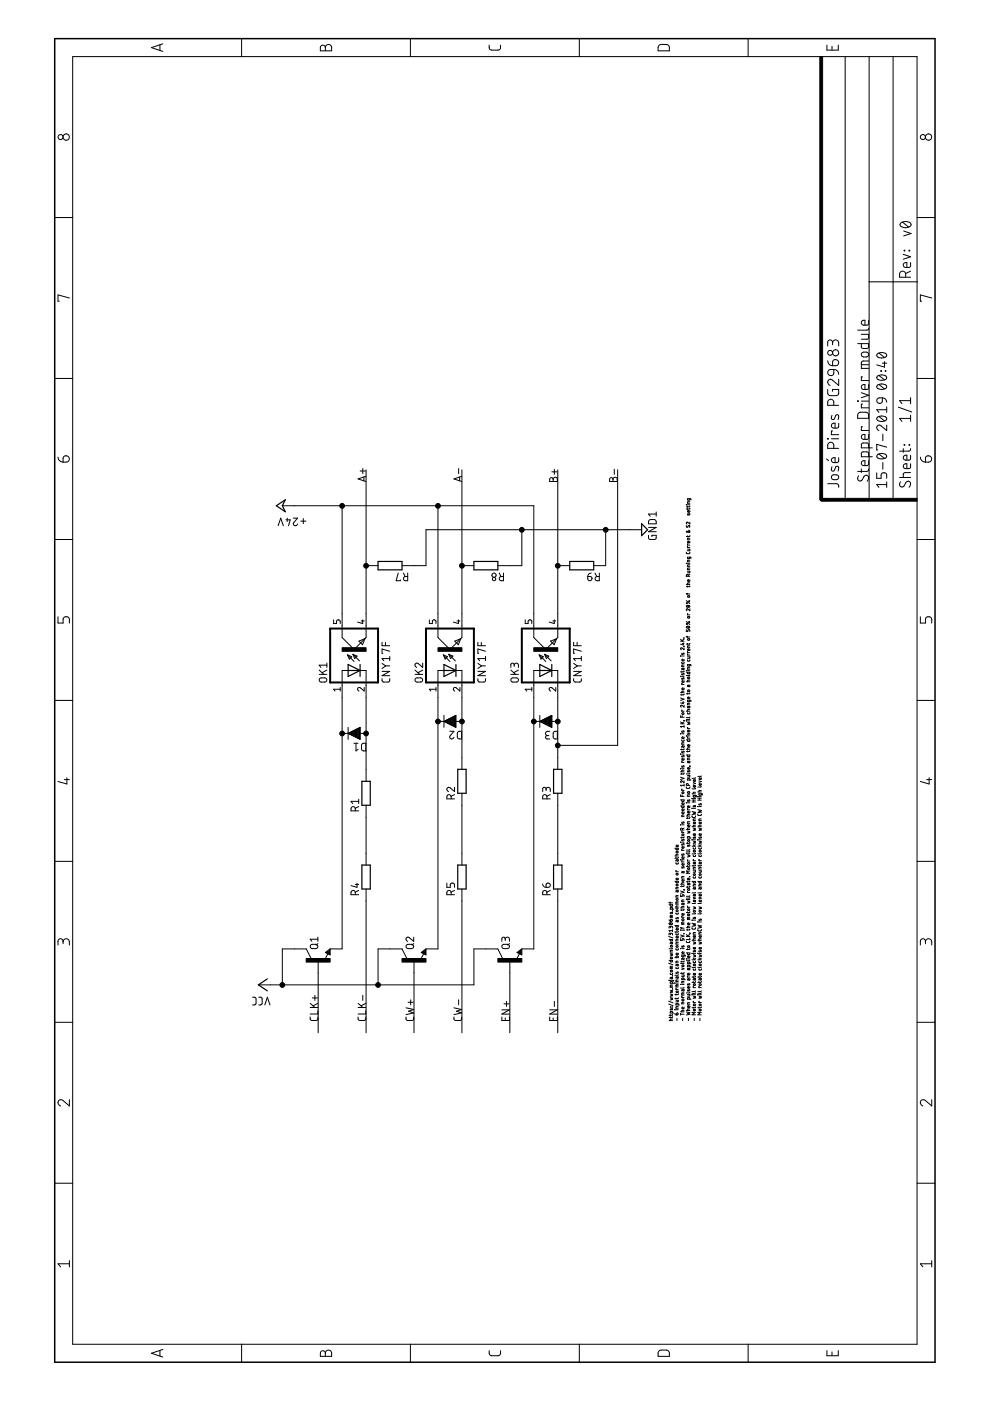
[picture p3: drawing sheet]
<svg xmlns="http://www.w3.org/2000/svg" width="210mm" height="297mm" viewBox="0 0 210 297" stroke-linecap="round" stroke-linejoin="round" font-family="sans-serif">
<g fill="none" stroke="#000" stroke-width=".21">
<path d="M15.4 12h179v273h-179zM33.9 9.5v1.2M34.5 9.3l-2.4 .8 2.4 .8M51.2 8.2v3.8M68.1 9.8l.3-.2h.3l.3 .5a.67 .67 0 0 1 .6-.7 .67 .67 0 0 1 .7 .7v.7h-2.4zM69 10.1v.7M87 8.2v3.8M103.7 9.6l.1 .7 .4 .3h1.5l.4-.3v-.7M122.8 8.2v3.8M139.8 9.5l.4-.1 1.4 .1 .3 .4v.9h-2.4l.1-.9zM158.6 8.2v3.8M175.3 9.6v1h2.4v-1"/>
<path d="M176.4 9.8v.8M179.2 12v94M184.3 12v94M189.4 12v94M11.6 46.1h3.8M184.3 59.8h10.2M190.9 47.3a1.47 1.47 0 0 1 2.3 .3 1.38 1.38 0 0 1-2.4 0zM191.3 47.1l1.3 1M191.5 53.9l1.6 .5-1.6 .6M191.6 49l1.6 .5-1.6 .5M191.7 53.1l.1 .1zM192 58.8v-.7a.65 .65 0 0 0-.6-.6 .65 .65 0 0 0-.7 .6v.7h2.4"/>
<path d="M192.7 53.1l.2 .1zM193.1 55.7l-.1 .9-1 .1a.54 .54 0 0 1-.5-.7 .54 .54 0 0 1 .8-.3v1M193.1 57.5l-1.1 .5M194.4 46.1h3.8M14.7 63.2l-2.4-.7v1.4h.3M175.5 76.5l.3 .7 .7 .3M175.6 78.6l.3-.2 .9-.1v.8a.65 .65 0 0 1-.9 .5 .65 .65 0 0 1-.3-1zM176.5 72.7a.65 .65 0 0 1 .7-.6 .65 .65 0 0 1 .6 .6v.7M176.5 73.1v-.5a.52 .52 0 0 0-.5-.5 .52 .52 0 0 0-.5 .5v.8M176.6 76.5a.66 .66 0 0 1 1.1 .1 .66 .66 0 0 1-.5 .9h-.7zM176.8 78.3l.7 .3 .3 .8M181.8 72.9h2.4l-.1 .7-.3 .3h-.9l-.3-.3v-.7"/>
<path d="M182.6 70.9h1.6l-.1 .9-1.5 .1M182.6 77.3h1.6M182.8 74.8l.9-.1a.52 .52 0 0 1 .5 .5 .52 .52 0 0 1-.5 .5l-.9-.1-.2-.3zM182.9 79.9h-.3v.8h1.6M184.2 76.5h-1.2l-.3 .2-.1 .2v1.2h1.6M184.2 69.6l-.3 .4h-2.1M184.2 67.9l-.1 .9-1 .1a.54 .54 0 0 1-.5-.6 .54 .54 0 0 1 .8-.4v1M186 79.8a1.35 1.35 0 0 1 2 .3 1.27 1.27 0 0 1-2.1 0zM186 75a1.35 1.35 0 0 1 2 .3 1.27 1.27 0 0 1-2.1 0zM186.4 79.6l1.1 .9M186.4 74.9l1.1 .9M186.8 78.6l.1 .1z"/>
<path d="M187.1 77h.9M187.5 76.7v1.1l-1.6-.4M187.7 78.6l.1 .1zM197.5 63.2l-2.4-.7v1.4h.3M11.6 80.2h3.8M12.3 96.9l.3 .8 .8 .3M13.5 96.9a.68 .68 0 0 1 1.1 .1 .68 .68 0 0 1-.6 1h-.6zM76.4 99.9h1.1M76.9 99.3v1.1M77.6 99.6v35.6l-2.5 2.5-2.6-2.5v-28M97.2 99.3v1.1M97.9 99.6v35.6l-2.5 2.5-2.5-2.5v-28"/>
<path d="M117.5 99.5v1.1M118.3 99.6v35.6l-2.6 2.5-2.5-2.5v-28h-53.3M130.2 99.5v1.1M131 99.6v58.4h-12.7M175.2 97.3l.5 .4M175.5 82.6v.9l.3 .3 1.5 .1 .5-.4v-.9h-1.3v.4M175.5 93l.1 .1zM176.3 93h1.5M176.4 99l-.1 .7 .3 .2 .2-.1 .5-.9h.4a.82 .82 0 0 1 0 1M176.4 88.1l-.1 .7 .4 .2 .6-1h.4l.1 .2-.1 .8M176.5 91.4h-.2v.8h1.5M176.8 95.1v-.7a.65 .65 0 0 0-.7-.6 .65 .65 0 0 0-.6 .6v.7h2.3"/>
<path d="M176.8 85.9v-.6a.65 .65 0 0 0-.7-.7 .65 .65 0 0 0-.6 .7v.6h2.3M177.8 97l-.1 1-.9 .1a.55 .55 0 0 1-.5-.7 .55 .55 0 0 1 .8-.4v1.1M177.8 89.7l-.1 1-.9 .1a.55 .55 0 0 1-.5-.7 .55 .55 0 0 1 .8-.4v1.1M177.8 80.4v1.3l-1.3-1.1a.64 .64 0 0 0-1 .2 .64 .64 0 0 0 .5 .9M181.8 85l.2 .1zM182 87.7l.3-.3h1.4l.4 .4 .1 .9h-2.4zM182.6 99.4v.8M182.6 85h1.6M182.6 83.3l1.6 .5-1.6 .5M182.9 85.7h-.3v.8h1.6M182.9 90.5h-.3v.8h1.6M184.2 99.4l-.1 .4-.3 .1h-2"/>
<path d="M184.2 97.7l-.1 .9-1 .1a.54 .54 0 0 1-.5-.7 .54 .54 0 0 1 .8-.3v1M184.2 96.8l-.1-.8-.2-.2h-1l-.3 .2v.8h2.4M184.2 95l-.1-.8-.2-.2-.9-.1-.4 .3v.8h2.4M184.2 92.1l-.1 .9-1 .2a.54 .54 0 0 1-.5-.7 .54 .54 0 0 1 .8-.4v1.1M184.2 81.5l-.1 1-1 .1a.54 .54 0 0 1-.5-.7 .54 .54 0 0 1 .8-.4v1.1M186 96.4a1.35 1.35 0 0 1 2 .3 1.27 1.27 0 0 1-2.1 0zM186 88.5a1.39 1.39 0 0 1 2 .3 1.24 1.24 0 0 1-2.1 0zM186 81.7a1.39 1.39 0 0 1 2 .3 1.29 1.29 0 0 1-1.8 .4l-.3-.4zM186.1 84.5l1-.2v.7a.59 .59 0 0 1-.9 .5 .59 .59 0 0 1-.1-1zM186.4 96.3l1.1 .9M186.4 88.3l1.1 .9M186.4 81.5l1.1 1"/>
<path d="M187.1 84.3l.6 .3 .3 .7M187.2 92.1v1.4M187.2 98.1v1.4M188 90.1v1.2l-1.2-1a.58 .58 0 0 0-.9 .2 .58 .58 0 0 0 .5 .8M188 86.3v1.1M188 94.8l-2.1-.6v1.2h.2M188 86.9h-2.1l.5 .5M190.5 86.3l2.8 1.1M191.5 95.1v.8M191.7 94.3l.1 .1zM192.7 94.3l.2 .1zM193.1 98.3l-.1 1-1 .1a.54 .54 0 0 1-.5-.7 .54 .54 0 0 1 .8-.4v1.1"/>
<path d="M193.1 96.5l-.1 1-1 .1a.54 .54 0 0 1-.5-.7 .54 .54 0 0 1 .8-.4v1.1M193.1 95.1l-.1 .4-.3 .2h-2M193.1 84.9h-2.4l.5 .7M193.1 84.3v1.3M193.1 88.1v1.2M193.1 88.7h-2.4l.5 .6M194.4 80.2h3.8M195.1 96.9l.4 .8 .7 .3M196.3 96.9a.69 .69 0 0 1 1.2 .1 .69 .69 0 0 1-.6 1h-.7zM11.6 114.4h3.8M59 111.5l.5-1.6 .6 1.6M60.6 110.2h.9l-.3 1.3"/>
<path d="M60.9 109.9v.7M62.2 109.9h.9l-.8 .8a.44 .44 0 0 0 .2 .8 .44 .44 0 0 0 .6-.4M63.8 110.5h1.1M64.3 109.9v1.1M77.2 101.1v.8M77.6 101l-1.7 .5 1.7 .6M77.6 119.9h2.6M97.5 101.1v.8M97.9 101l-1.7 .5 1.7 .6M97.9 119.9h2.6M110.6 112.3v7.6h-5M116.6 101.4l.5-.1 .2 .3a.44 .44 0 0 1 .4-.4 .44 .44 0 0 1 .5 .4v.5h-1.7z"/>
<path d="M117 100h1.1M117.3 101.6v.5M118.3 119.9h2.5M128.4 112.3v7.6h-2.5M129.3 101.4l.5-.1 .2 .3a.46 .46 0 0 1 .4-.4 .46 .46 0 0 1 .5 .4v.5h-1.7zM130 101.6v.5M136 112.3h-45.7v7.6h-5.1M137.5 113.5v.5l.2 .4h1.1l.3-.2v-.7h-.9v.3M137.5 111.8h1.6l-1.6 .9h1.6M137.6 110.3l.4-.1h.9l.2 .2v.7h-1.6zM139.1 108.5v1M139.1 109h-1.6l.4 .5"/>
<path d="M145.5 117.1l.2 .3h.5l.1-.3M145.5 107h.1M145.5 119.4h.1M145.6 107h.1M145.6 111.4l.1 .4 .5-.4v.4M145.8 116.4h.5l-.1 .4h-.4M145.8 107.3v.2M145.8 107.8v.2M145.8 113.6v.2M145.8 119.4h.5M145.8 107h.5M145.8 108.9v.3l.4-.3v.3"/>
<path d="M145.8 115.3v.3h.5M145.8 115.8v.3h.5M146 112.4l.2 .5-.6-.3-.1 .2 .8-.3M146.3 119.8l-.5 .1v.2h.5M146.3 118.8l-.5 .1v.2h.5M146.3 118.1l-.1 .3h-.4v-.3h.6l.1 .3M146.3 114.8l-.1 .3h-.4v-.2l.2-.1v.3M146.3 114.1l-.5 .1v.2h.5M146.3 113.6l-.2 .1h-.6M146.3 110.7v.4l-.5-.3a.2 .2 0 0 0-.3 0 .2 .2 0 0 0 .2 .3M146.3 108.2l-.2 .4h-.3v-.3l.2-.1v.4M146.3 107.8l-.2 .1h-.6"/>
<path d="M146.3 107.3l-.2 .2h-.6M146.3 106.4l-.5 .1v.2h.5M146.3 105.7l-.1 .3h-.4v-.3h.6l.1 .3M175.5 102.6h2l.2 .2 .1 .5M176.4 100.8l.9-.1a.52 .52 0 0 1 .5 .5 .52 .52 0 0 1-.5 .5l-.9-.1-.1-.3zM182 100.9a.58 .58 0 0 0-.1 .9 .58 .58 0 0 0 .9-.1l.4-.7a.59 .59 0 0 1 .9 0 .59 .59 0 0 1-.1 .8l-.1 .2M185.9 100.2v1.2h.9v-.7a.61 .61 0 0 1 .6-.5 .61 .61 0 0 1 .6 .5v.7M188 102.7h-2.1l.5 .6M188 102.2v1.1M190.7 101.2h2.4M190.9 102.2a.58 .58 0 0 0-.1 .8 .58 .58 0 0 0 .9 0l.4-.7a.59 .59 0 0 1 .9-.1 .59 .59 0 0 1-.1 .9l-.2 .2M193.1 100.2l-1.5 .1-.1 .9"/>
<path d="M194.4 114.4h3.8M12.3 130.8v1.3h1.1v-.8a.68 .68 0 0 1 .6-.5 .68 .68 0 0 1 .7 .5v.8M70.7 131.4v.8h.7v-.5a.4 .4 0 0 1 .3-.3 .4 .4 0 0 1 .4 .3v.5M73.7 138.9l.9 .3-.5 .5zM73.7 138.9l1.4 1.4M74.8 138.7l1.4 1.4M74.8 138.7l.9 .4-.5 .5zM76.1 135.9l1.3-.5-.5 1.3zM76.6 131.7h.6M76.9 131.4v.8l-1.1-.3M81 136.2v.7h1.6M81.7 136.2v.7"/>
<path d="M82.6 139.6h-1.6l.4 .5M82.6 139.2v.9M82.6 138.1l-1.6-.5v.9h.2M84.4 121.5l-.4 1.6h.9v-.1M85.5 121.5l.4 .7M86.4 121.5v1.6h-.4a.44 .44 0 0 1-.5-.4 .44 .44 0 0 1 .5-.5h.4M91 131.4v.8h.7v-.5a.39 .39 0 0 1 .4-.3 .39 .39 0 0 1 .3 .3v.5M94 138.9l.9 .3-.5 .5zM94 138.9l1.4 1.4M95.1 138.7l1.4 1.4M95.1 138.7l.9 .4-.5 .5zM96.4 135.9l1.3-.5-.5 1.3z"/>
<path d="M96.9 131.7h.6M97.2 131.4v.8l-1.1-.3M101.3 136.2v.7h1.6M102 136.2v.7M102.9 139.6h-1.6l.4 .5M102.9 138.1l-1.6-.5v.9h.2M102.9 139.2v.9M105.9 121.5l.3 .7M106.7 121.5v1.6h-.4a.44 .44 0 0 1-.4-.4 .44 .44 0 0 1 .4-.5h.4M111.4 131.4v.8h.6v-.5a.4 .4 0 0 1 .4-.3 .4 .4 0 0 1 .4 .3v.5M114.3 138.9l.9 .3-.5 .5zM114.3 138.9l1.4 1.4"/>
<path d="M115.5 138.7l1.4 1.4M115.5 138.7l.9 .4-.6 .5zM116.7 135.9l1.3-.5-.5 1.3zM117.2 131.7h.6M117.5 131.4v.8l-1.1-.3M121.6 136.2v.7h1.7M122.4 136.2v.7M123.3 139.6h-1.7l.4 .5M123.3 138.1l-1.7-.5v.9h.2M123.3 139.2v.9M124.6 122.2h.6a.45 .45 0 0 1 .3 .5 .45 .45 0 0 1-.5 .4 .45 .45 0 0 1-.4-.4zM125.3 121.5l-.5 .3-.2 .4"/>
<path d="M126.2 121.5l.3 .7M127.1 121.5v1.6h-.5a.44 .44 0 0 1-.4-.4 .44 .44 0 0 1 .4-.5h.5M144.3 139.1h.1M144.3 136h.7M144.3 135.6l.4 .4M144.5 139.1h.5M144.6 138.5v.3l.4-.3v.3M144.7 136.4h.3M144.9 136.3v.4l-.6-.1M145 135.3h.1M145 137h.1M145 139.8l-.1 .3h-.3v-.3h.2v.3"/>
<path d="M145 137.4v.4l-.4-.4a.2 .2 0 0 0-.3 .1 .2 .2 0 0 0 .2 .3M145 135.6l-.4 .2M145.5 134.9l.1 .2h.7M145.5 133.5v.4h.3l.2-.4 .2 .1 .1 .3M145.5 125.8v.1h.8M145.5 131.8l.8 .6M145.5 127.3l.8 .7M145.5 123.9h.8M145.5 132.9a.33 .33 0 0 1 .4-.2 .33 .33 0 0 1 .3 .4h-.6zM145.5 128.5a.33 .33 0 0 1 .4-.2 .33 .33 0 0 1 .3 .4h-.6zM145.7 132.8l.4 .3M145.7 128.4l.4 .3"/>
<path d="M145.8 139.9v.3h.4l.1-.3M145.8 139.3h.5l-.1 .3h-.4M145.8 121.1h.5l-.1 .3-.4 .1M145.8 124.2v.3M145.8 125.8v.2M145.8 134.9v.2M145.8 136.4v.3M145.8 130.1v.3h.5M145.8 138.2v.2h.5M145.8 138.7v.2h.5M145.9 122l-.3-.2-.1 .4h.8M145.9 122v.2"/>
<path d="M146.3 137.6l-.1 .3h-.4v-.2l.2-.1v.3M146.3 136.9l-.5 .2v.1h.5M146.3 136.5l-.8 .1M146.3 129.1v.4l-.5-.4a.2 .2 0 0 0-.3 .1 .2 .2 0 0 0 .2 .3M146.3 124.3l-.8 .1M146.3 123.6h-.5v.3M146.3 122.9l-.2 .4-.3-.1v-.2l.2-.1v.4M146.3 120.4l-.5 .2v.2h.5M146.3 124.2v.1M146.3 136.4v.1M146.3 121.8l-.4 .1M195.1 130.8v1.3h1.1v-.8a.68 .68 0 0 1 .7-.5 .68 .68 0 0 1 .6 .5v.8"/>
<path d="M11.6 148.5h3.8M67.7 143h1.6M67.7 142.1l1 .9M67.8 143.8l1.1-.1a.44 .44 0 0 1 .4 .5 .44 .44 0 0 1-.4 .4l-1.1-.1-.1-.3zM69.3 142.1l-1 .5M69.3 141h-1.6l.3 .5M69.3 140.6v.9M72.1 146.1h-1.4l.3 .4M72.1 145.8v.7M72.5 155.5h1.3M73.8 142.2h-1.3v59h-2.5M73.8 154.2v2.6"/>
<path d="M73.8 155.5l2.5-1.3v2.6zM73.9 155.4v.1M74 155.4v.2M74.2 155.3v.4M74.3 155.3v.4M74.4 155.2v.6M74.5 155.1v.8M74.7 155.1v.8M74.8 155v1M74.9 154.9v1.1M75 154.9v1.2M75 157.6h.9"/>
<path d="M75.1 154.8v1.3M75.2 154.8v1.4M75.4 154.7v1.6M75.5 157.6v1.6l.4-.3M75.5 154.6v1.7M75.6 154.6v1.8M75.7 154.5v1.9M75.9 154.5v2M76 154.4v2.2M76.1 154.3v2.3M76.2 154.3v2.4M76.3 142.2h1.3v23.5"/>
<path d="M76.3 155.5h1.3M76.8 157.7l.8-.1v1.6h-.7l-.2-.3zM77.2 145.8v.7l-.8-.6a.38 .38 0 0 0-.6 .1 .38 .38 0 0 0 .3 .5M81 143.9v.5l.4 .2h1l.2-.2v-.5M81 142.3h1.6l-1.6 1h1.6M81 140.7l.8 .5M81.8 141.2h.8M81.8 141.2l-.8 .5M88 143h1.6M88 142.1l1 .9M88.1 143.8l1.1-.1a.44 .44 0 0 1 .4 .5 .44 .44 0 0 1-.4 .4l-1.1-.1-.1-.3zM89.6 140.6v.9l-.9-.8a.45 .45 0 0 0-.7 .2 .45 .45 0 0 0 .3 .6"/>
<path d="M89.6 142.1l-1 .5M92.4 146.1h-1.4l.4 .4M92.4 145.8v.7M92.9 153h1.2M94.1 142.2h-1.2v59h-2.6M94.1 151.7v2.5M94.1 153l2.6-1.3v2.5zM94.2 152.9v.1M94.3 152.9v.1M94.4 152.8v.3M94.6 152.7v.5M94.7 152.7v.5"/>
<path d="M94.8 152.6v.7M94.9 152.5v.8M95 152.5v.9M95.1 152.4v1.1M95.3 152.4v1.1M95.4 155h.8l-.7 1a.44 .44 0 0 0 .1 .7 .44 .44 0 0 0 .6-.4M95.4 152.3v1.3M95.5 152.3v1.3M95.6 152.2v1.5M95.8 152.1v1.7M95.9 152.1v1.7M96 152v1.9"/>
<path d="M96.1 152v1.9M96.2 151.9v2.1M96.4 151.8v2.3M96.5 151.8v2.3M96.6 151.7v2.5M96.7 142.2h1.2v20.9M96.7 153h1.2M97.1 155.2l.8-.2v1.7l-.7-.1-.2-.2zM97.5 145.8v.7l-.7-.6a.38 .38 0 0 0-.6 .1 .38 .38 0 0 0 .2 .5M101.3 143.9v.5l.4 .2h1l.2-.2v-.5M101.3 142.3h1.6l-1.6 1h1.6M101.3 140.7l.8 .5"/>
<path d="M102.1 141.2h.8M102.1 141.2l-.8 .5M108.3 143h1.6M108.3 142.1l1 .9M108.4 143.8l1.1-.1a.44 .44 0 0 1 .4 .5 .44 .44 0 0 1-.4 .4l-1.1-.1-.1-.3zM109 141a.44 .44 0 0 1 .5-.4 .44 .44 0 0 1 .4 .4v.5M109 141.3v-.4a.36 .36 0 0 0-.3-.3 .36 .36 0 0 0-.4 .3v.6M109.9 142.1l-1 .5M112.8 146.1h-1.4l.3 .4M112.8 145.8v.7M113.2 153h1.2M114.4 142.2h-1.2v59h-2.6"/>
<path d="M114.4 151.7v2.5M114.4 153l2.6-1.3v2.5zM114.4 153h.1M114.6 152.9v.1M114.7 152.8v.3M114.8 152.8v.3M114.9 152.7v.5M115.1 152.6v.6M115.2 152.6v.7M115.3 152.5v.9M115.4 152.5v.9M115.5 152.4v1.1"/>
<path d="M115.7 152.3v1.2M115.8 152.3v1.3M115.9 152.2v1.5M116 152.2v1.5M116.1 152.1v1.7M116.3 152v1.9M116.4 156h-.4a.36 .36 0 0 0-.3 .3 .36 .36 0 0 0 .3 .4h.6M116.4 152v1.9M116.5 151.9v2.1M116.6 155h-.5a.46 .46 0 0 0-.4 .5 .46 .46 0 0 0 .4 .5M116.6 151.8v2.2M116.7 151.8v2.3"/>
<path d="M116.9 151.7v2.5M117 142.2h1.3v20.9M117 153h1.3M117.4 155.2l.8-.2v1.7l-.6-.1-.3-.2zM117.8 145.8v.7l-.7-.6a.38 .38 0 0 0-.6 .1 .38 .38 0 0 0 .3 .5M121.6 143.9l.1 .5 .3 .2h1l.2-.2 .1-.5M121.6 142.3h1.7l-1.7 1h1.7M121.6 140.7l.8 .5M122.4 141.2h.9M122.4 141.2l-.8 .5M144.3 143.4h.1M144.3 151.7v.4h.7"/>
<path d="M144.3 155.6h.1M144.3 159.9h.1M144.3 153.5h.7M144.3 153.1l.4 .4M144.3 148l.7 .3-.7 .2M144.3 146.9h.7M144.5 156.9l.2 .2h.3v-.2M144.5 140.4l.1 .3h.4v-.3M144.5 142.3v.2M144.5 147.2v.2M144.5 158.8v.2M144.5 159.9h.5"/>
<path d="M144.5 155.6h.5M144.5 143.4h.5M144.6 159.3v.3h.1l.3-.3v.3M144.6 155v.3l.3-.4 .1 .1v.3M144.6 143.7v.3l.3-.3h.1v.3M144.6 142.8v.3l.4-.3v.3M144.6 144.9l-.1 .2h.5M144.6 150.6l-.1 .2h.5M144.6 151.7v.4M144.7 148.9h.3M144.7 158.2l.1 .2h.2v-.2h-.3l-.2 .3M144.7 141.7l.1 .3 .2-.1v-.2h-.4l-.1 .3"/>
<path d="M144.9 148.8v.4l-.6-.2M145 152.8h.1M145 158.8v.1h-.7M145 157.5l-.5 .1v.2h.5M145 156.3l-.1 .3h-.3v-.3h.2v.3M145 149.5v.4l-.4-.3a.21 .21 0 0 0-.3 0 .21 .21 0 0 0 .2 .3M145 147.2l-.7 .1M145 146.5h-.4l-.1 .4M145 145.9l-.1 .3h-.3v-.3h.2v.3M145 144.3v.4l-.4-.1v-.2l.2-.1v.4M145 142.3l-.1 .2h-.6M145 141l-.5 .1v.2h.5"/>
<path d="M145 147.2h.1M145 153.8v.4M145 154h-.7l.2 .2M145 153.1l-.4 .2M145 152.8h.2M145.5 156.9h.8l-.1 .2-.4 .1v-.3M145.5 142.5h.8v.2l-.5 .2v-.4M145.5 152.8h.1M145.5 150.8h.8M145.5 142.2h.1M145.5 156h.1M145.5 158.9h.8"/>
<path d="M145.5 144.5h.8M145.8 151.1l.1 .3 .3-.1 .1-.2M145.8 146.9v.3M145.8 159.2v.2M145.8 156h.5M145.8 155.4l.5 .2-.5 .1M145.8 153.1l.5 .1-.4 .2 .4 .1-.5 .1M145.8 152.8h.5M145.8 142.2h.5M145.8 156.3v.2h.5M145.8 154.2v.3h.5M146 149.8v.3h.2l.1-.3h-.4l-.1 .3"/>
<path d="M146 145.3v.3h.2l.1-.3h-.4l-.1 .3M146.3 159.2l-.2 .1h-.6M146.3 158.5l-.5 .1v.3M146.3 157.9l-.2 .3h-.3v-.2l.2-.1v.3M146.3 154.8l-.2 .4-.3-.1v-.2l.2-.1v.4M146.3 152.4l-.8 .1M146.3 152l-.8 .1M146.3 150.5h-.5v.3M146.3 149.1h-.5v.1v.2h.5M146.3 148.5l-.1 .3-.4-.1v-.2h.6l.1 .2M146.3 147.8l-.2 .3h-.3v-.2l.2-.1v.3M146.3 146.9l-.2 .2h-.6"/>
<path d="M146.3 144.2h-.5v.3M146.3 143.1l-.8 .1M146.3 141.6l-.5 .1v.2h.5M146.3 140.9l-.1 .3h-.4v-.3h.6l.1 .3M194.4 148.5h3.8M13.6 165.3h1.1M14.2 164.9v1.3l-1.9-.5M75.3 171.9v-.4a.46 .46 0 0 0-.4-.5 .46 .46 0 0 0-.5 .5v.4h1.7M76.1 171l-.8 .4M76.1 169.9h-1.7l.4 .5M76.1 169.5v.9M77.6 170.7v12.7"/>
<path d="M95.7 169.4v-.5a.46 .46 0 0 0-.5-.4 .46 .46 0 0 0-.5 .4v.5h1.7M96.4 166.9v.9l-.9-.8a.45 .45 0 0 0-.7 .2 .45 .45 0 0 0 .3 .6M96.4 168.5l-.7 .3M97.9 168.2v15.2M115.8 167.4a.44 .44 0 0 1 .4-.5 .44 .44 0 0 1 .5 .5v.4M115.8 167.6v-.3a.36 .36 0 0 0-.4-.4 .36 .36 0 0 0-.3 .4v.5M116 169.4v-.5a.44 .44 0 0 0-.5-.4 .44 .44 0 0 0-.4 .4v.5h1.6M116.7 168.5l-.7 .3M118.3 168.2v15.2M143.1 179.9h.7v.2l-.4 .1-.1-.3M143.8 179.2l-.1 .3h-.3l-.1-.2 .3-.1v.3M144.3 170.9h.7v.3h-.4l-.1-.3"/>
<path d="M144.3 169.6h.7v.3h-.4l-.1-.3M144.3 163h.1M144.3 168.5v.3h.7M144.3 174.9h.1M144.3 178.5h.1M144.3 164.8l.7 .2-.7 .3M144.3 163.6h.7M144.5 163.9v.3M144.5 177.4v.3M144.5 178.6h.5M144.5 174.9h.5M144.5 163h.5"/>
<path d="M144.6 178.9v.3l.3-.3h.1v.3M144.6 178v.3l.3-.4 .1 .1v.3M144.6 174.3v.3l.4-.3v.3M144.6 162.4v.3l.3-.4 .1 .1v.3M144.6 160.2l.1 .3 .3-.3v.3M144.6 161.4l-.1 .2h.5M144.6 167.3l-.1 .3h.5M144.6 176.3l-.1 .2h.5M144.6 168.5v.3M144.7 176l-.1-.4-.3 .1v.3h.7M145 179.5v.3h-.4v-.2l.2-.1v.3M145 177.5l-.7 .1"/>
<path d="M145 172.8l-.5 .1v.2h.5M145 172.1l-.1 .4h-.3v-.3l.2-.1v.4M145 171.5l-.1 .4-.3-.1v-.2l.2-.1v.4M145 170.2l-.1 .4-.3-.1v-.2l.2-.1v.4M145 165.5v.5l-.4-.4a.21 .21 0 0 0-.3 .1 .21 .21 0 0 0 .2 .3M145 163.9l-.1 .2h-.6M145 163.3h-.4l-.1 .3M145 160.8l-.1 .3h-.3v-.2l.2-.1v.3M145 166.3v.4M145 177.4v.1M145 175.6l-.3 .1M145 166.5h-.7l.2 .2"/>
<path d="M145.5 166.8l.2 .4 .5-.1 .1-.3M145.5 160.1h.8l-.1 .3h-.4v-.3M145.5 170.2h.1M145.5 175.9h.8M145.5 173h.8M145.6 170.2h.1M145.8 164.4h.5l-.1 .3-.4 .1M145.8 170.2h.5M145.8 173.3v.3M145.8 178.6v.3M145.8 176.2l.5 .1-.4 .1 .4 .2-.5 .1M145.8 179.2v.2l.1 .1 .3-.4v.4"/>
<path d="M145.8 169.6v.3l.3-.3h.1v.3M145.8 163.4v.3l.4-.3v.3M145.8 171.4v.3h.5M145.9 166.5v-.3h-.4v.3h.8M146 161.4v.3h.2l.1-.3h-.5v.3M146.2 162.4v.1M146.2 162.5h.1M146.2 162.4h.1M146.3 178.6l-.2 .2h-.6M146.3 177.7l-.1-.3h-.4v.3h.7M146.3 175.5l-.5 .1v.3M146.3 174.9l-.2 .3h-.3v-.2l.2-.1v.3"/>
<path d="M146.3 174.2l-.5 .1v.3h.5M146.3 173.4l-.8 .1M146.3 172.7h-.5v.3M146.3 172l-.2 .4-.3-.1v-.2l.2-.1v.4M146.3 170.9l-.2 .3h-.3v-.2l.2-.1v.3M146.3 168.5l-.5 .1v.2h.5M146.3 165.4l-.1-.3h-.4v.3h.7M146.3 164l-.8 .1M146.3 162.8l-.2 .3-.3-.1v-.2h.2v.3M146.3 160.7l-.5 .2v.2h.5M146.3 173.3v.1M146.3 162.4l.1 .1"/>
<path d="M146.7 173l.2 .3h.5l.1-.3M146.7 178h.1M146.7 169.3h.1M146.7 171.4h.1M146.7 179.4h.8M146.7 175.3h.8M146.7 172.1l.8 .1-.5 .2 .5 .2-.8 .1M146.7 170h.8M146.7 169.6h.8M146.7 168.3h.8M147 179.7v.3h.4l.1-.3M147 178.1h.5"/>
<path d="M147 179.1l.2 .3M147 178.3l.5 .2-.3 .1 .3 .1-.5 .1M147 175.6l.5 .1-.3 .2 .3 .1-.5 .1M147 171.4h.5M147 169.3h.5M147 165.9l.5 .2-.5 .2M147 177.5l.1 .3 .2-.4 .1 .1v.2M147 170.8l.1 .3 .3-.3v.3M147.1 169.6v.4M147.5 176.8l-.1 .3h-.3l-.1-.2 .2-.1v.3M147.5 175h-.5v.3M147.5 174.3l-.2 .3h-.2l-.1-.2 .2-.1v.3"/>
<path d="M147.5 173.6l-.5 .2v.2h.5M147.5 168.7l-.1 .3-.4-.1v-.2h.6l.1 .3M147.5 168h-.5v.3M147.5 167.1l-.8 .2M147.5 166.5l-.2 .4h-.2l-.1-.3 .2-.1v.4M147.5 165.3l-.2 .4-.2-.1-.1-.2 .2-.1v.4M147.5 164.9l-.8 .1M147.5 179.1l-.4 .2M148 172.6l.1 .3h.5l.1-.3M148 167.9h.7M148 178h.1M148 179.4h.7"/>
<path d="M148 175.3h.7M148 169.2h.7M148 168.9h.1M148 171h.1M148 171.7l.7 .1-.5 .2 .5 .2-.7 .1M148 169.7h.7M148.2 179.7l.1 .3h.3l.1-.3M148.2 178.1h.5M148.2 175.6l.5 .1-.3 .2 .3 .1-.5 .1M148.2 179.1l.2 .3M148.2 178.3l.5 .2-.3 .1 .3 .1-.5 .1M148.2 171h.5"/>
<path d="M148.2 168.9h.5M148.2 165.5l.5 .2-.5 .2M148.2 177.5l.1 .3 .3-.4 .1 .3M148.2 170.4l.1 .3 .2-.3h.2v.3M148.3 169.2v.5M148.7 176.8l-.1 .3h-.3v-.3h.1v.3M148.7 175h-.4l-.1 .3M148.7 174.3l-.1 .3h-.3l-.1-.2 .2-.1v.3M148.7 173.6l-.5 .2v.2h.5M148.7 168.3l-.1 .3h-.4v-.3h.6l.1 .3M148.7 167.6h-.4l-.1 .3M148.7 166.8l-.7 .1"/>
<path d="M148.7 166.2l-.1 .3h-.3v-.3h.1v.3M148.7 164.9l-.1 .4-.3-.1v-.2l.1-.1v.4M148.7 164.5l-.7 .1M148.7 179.1l-.4 .2M196.5 165.3h1M197 164.9v1.3l-1.9-.5M11.6 182.6h3.8M13.4 199.7a.67 .67 0 0 1 .6-.7 .67 .67 0 0 1 .7 .7v.7M67.4 199.1h-1.6l.3 .5M67.4 198.7v.9M75.3 189.7v-.4a.46 .46 0 0 0-.4-.5 .46 .46 0 0 0-.5 .5v.4h1.7M75.3 187.5h.8"/>
<path d="M75.7 187.2v.9l-1.3-.3M76.1 188.8l-.8 .3M77.6 188.5v30.5M87.7 198.7v.9l-.9-.8a.44 .44 0 0 0-.7 .2 .44 .44 0 0 0 .3 .6M94.7 187.2v.9h.8v-.5a.46 .46 0 0 1 .4-.4 .46 .46 0 0 1 .5 .4v.5M95.7 189.7v-.4a.46 .46 0 0 0-.5-.5 .46 .46 0 0 0-.5 .5v.4h1.7M96.4 188.8l-.7 .3M97.9 188.5v30.5M107.1 199.1a.44 .44 0 0 1 .5-.4 .44 .44 0 0 1 .4 .4v.5M107.1 199.4v-.3a.36 .36 0 0 0-.3-.4 .36 .36 0 0 0-.4 .4v.5M115.1 187.4l.1 .4 .6 .3M115.9 187.3a.46 .46 0 0 1 .7 .2 .46 .46 0 0 1-.4 .6h-.4z"/>
<path d="M116 189.7v-.4a.44 .44 0 0 0-.5-.5 .44 .44 0 0 0-.4 .5v.4h1.6M116.7 188.8l-.7 .3M118.3 188.5v30.5M141.8 198.5l.9 .4M141.9 199.2h.7v.3h-.4l-.1-.3M141.9 195l.3 .3M141.9 191.8h.7v.3h-.4l-.1-.3M141.9 191.3l.1 .1h.6M141.9 195.8a.33 .33 0 0 1 .4-.2 .33 .33 0 0 1 .2 .4h-.5zM142 195.7l.4 .3M142.1 191.3v.2M142.1 194.3h.5"/>
<path d="M142.1 193.4v.3h.2l.1-.3h.2v.3M142.2 198l.3-.1 .1 .3M142.2 198l-.3-.1v.3M142.2 196.6l.3-.2 .1 .4M142.2 196.7l-.1-.3h-.2v.4M142.2 198v.2M142.2 195a.21 .21 0 0 1 .4 0 .21 .21 0 0 1-.2 .3h-.2zM142.3 199.8v.3h.3v-.3h-.4l-.1 .3M142.6 193.1h.1M142.6 194.1h-.5v.5h.5M142.6 192.8v-.3h-.5v.3h.7M142.6 197.1v.4"/>
<path d="M142.6 197.3h-.7l.1 .2M143.1 196.2h.7v.3h-.4l-.1-.3M143.1 186.9h.7v.2l-.4 .1-.1-.3M143.1 181.5h.7M143.3 197.9l.1 .3 .4-.1v-.2M143.3 193.5l.1 .3h.3l.1-.3M143.3 182.9l.1 .3 .4-.1v-.2M143.3 191.5h.5M143.3 181.8v.2M143.3 197.5v.2M143.3 192.3h.5M143.4 194.5v.3l.4-.3v.3"/>
<path d="M143.4 184.6l-.1 .2h.5M143.5 195.2l.1 .2h.2v-.2h-.4l-.1 .3M143.5 188.8l.1 .3h.2v-.3h-.4l-.1 .3M143.5 182.3l.1 .3h.2v-.3h-.4l-.1 .3M143.8 199.9l-.5 .1v.2h.5M143.8 199.2l-.5 .1v.2h.5M143.8 198.5l-.1 .3h-.3l-.1-.2 .3-.1v.3M143.8 197.5l-.1 .1h-.6M143.8 196.8l-.1 .4-.3-.1-.1-.2 .3-.1v.4M143.8 192.1l-.5 .1v.4h.5M143.8 191.2l-.5 .1v.4h.5M143.8 189.9l-.5 .1v.2h.5"/>
<path d="M143.8 188.2l-.5 .1v.2h.5M143.8 186.2l-.1 .3h-.3l-.1-.2 .3-.1v.3M143.8 181.8l-.1 .1h-.6M143.8 181.1l-.4 .1-.1 .3M144.3 199v.4h.3l.2-.4 .2 .1v.3M144.3 196.6l.1 .2h.6M144.3 189.7v.4h.3l.2-.4 .2 .1v.3M144.3 192.5h.7M144.3 187.5h.7M144.3 182.3h.1M144.3 197.1v.2M144.3 198.2l.7 .3-.7 .2"/>
<path d="M144.3 197.2h.7M144.3 188.9l.7 .3-.7 .2M144.5 182.3h.5M144.5 187.8v.2M144.5 192.8v.2M144.5 196.6v.3M144.5 195.7h.5M144.6 183.8v.3l.4-.3v.3M144.6 181.1v.3l.4-.3v.3M144.6 180.1l-.1 .2h.5M144.6 182.5l-.1 .3h.5M144.6 194.2l-.1 .3h.5"/>
<path d="M144.7 191.5l.1 .3h.2v-.3h-.4l-.1 .3M144.7 184.8l.1 .3h.2v-.3h-.3l-.2 .3M145 188.6h.1M145 198h.1M145 195.5l-.5 .1v.4h.5M145 193.7l-.1 .3h-.3v-.2l.2-.1v.3M145 192.8v.2h-.7M145 192.2h-.4l-.1 .3M145 190.8l-.5 .1v.3h.5M145 187.8l-.1 .1h-.6M145 187.2h-.4l-.1 .3M145 186.5l-.1 .3h-.3v-.2l.2-.1v.3"/>
<path d="M145 185.8l-.5 .1v.3h.5M145 183.1l-.1 .3h-.3v-.2l.2-.1v.3M145 181.7l-.1 .3h-.3v-.3h.2v.3M145 197.1v.2M145 188.6l.2 .1M145.5 199.5l.2 .3h.5l.1-.3M145.5 180.9h.1M145.5 190.7h.1M145.5 198.5h.8M145.5 198.1l.5 .4M145.5 196.7h.8M145.6 180.9h.1"/>
<path d="M145.6 190.7h.1M145.8 183.5v.2M145.8 186.8v.2M145.8 187.9v.3M145.8 193.3v.2M145.8 197v.2M145.8 194.7h.5M145.8 191l.5 .1-.4 .2 .4 .1-.5 .1M145.8 190.7h.5M145.8 181.2l.5 .1-.4 .2 .4 .1-.5 .1M145.8 180.9h.5M145.8 192.1v.3h.5"/>
<path d="M145.8 182.3v.3h.5M145.8 189v.2h.5M146 187.3v.3h.2l.1-.3h-.4l-.1 .3M146.2 185.9h.1M146.2 197.8v.1M146.3 197l-.8 .2M146.3 196.4h-.5v.3M146.3 195.7l-.2 .3h-.3v-.2l.2-.1v.3M146.3 194.5l-.5 .1v.4h.5M146.3 193.3l-.2 .2h-.6M146.3 190.3l-.8 .1M146.3 189.9l-.8 .1"/>
<path d="M146.3 187.9l-.2 .2h-.6M146.3 186.8l-.2 .2h-.6M146.3 186.2l-.2 .3h-.3v-.2l.2-.1v.3M146.3 183.5l-.2 .2h-.6M146.3 180.5l-.8 .1M146.3 180.1l-.8 .1M146.3 198.9v.3h-.8M146.3 184.7h-.8l.4 .2-.4 .3h.8M146.3 197h.1M146.3 198.1l-.5 .3M146.3 197.8l.1 .1M146.7 196.7l.2 .3h.5l.1-.3"/>
<path d="M146.7 186.9h.8l-.1 .3h-.4v-.3M146.7 195.1h.1M146.7 199.4h.8M146.7 195.7l.8 .2-.5 .2 .5 .2-.8 .1M147 185.9l.1 .3 .3-.1 .1-.2M147 184.6h.5l-.1 .3h-.4M147 181.3v.3h.4l.1-.3M147 183.4v.3M147 199.7l.5 .1-.3 .1 .3 .2-.5 .1M147 195.1h.5M147 192.3l.5 .1-.3 .1 .3 .1-.5 .1M147 190.2l.5 .2-.5 .2"/>
<path d="M147 194.5l.1 .3 .2-.3h.1v.3M147.1 182.2l-.1 .3h.5M147.2 188.2v.3h.2l.1-.3h-.4l-.1 .3M147.5 199.1h-.5v.3M147.5 198.4l-.2 .3h-.2l-.1-.2 .2-.1v.3M147.5 197.7l-.5 .1v.3h.5M147.5 193.6l-.8 .2M147.5 191.4l-.8 .2M147.5 190.9l-.2 .3h-.2l-.1-.3h.2v.3M147.5 189.6l-.1 .3h-.3l-.1-.2 .2-.1v.3M147.5 189.2l-.8 .1M147.5 187.5l-.5 .2v.2h.5"/>
<path d="M147.5 183.9l-.5 .1v.3h.5M147.5 183.4l-.2 .2h-.6M147.5 182.8l-.2 .3h-.2l-.1-.2 .2-.1v.3M147.5 180.9l-.8 .1M148 197.1l.1 .3h.5l.1-.3M148 186.9h.7v.3h-.4l-.1-.3M148 195.5h.1M148 199.4h.7M148 196.2l.7 .1-.5 .2 .5 .1-.7 .2M148.2 185.9l.1 .3 .3-.1 .1-.2M148.2 184.6h.5l-.1 .3h-.4M148.2 181.3l.1 .3h.3l.1-.3"/>
<path d="M148.2 195.5h.5M148.2 183.4v.3M148.2 199.7l.5 .1-.3 .1 .3 .2-.5 .1M148.2 192.3l.5 .1-.3 .1 .3 .1-.5 .1M148.2 190.2l.5 .2-.5 .2M148.2 194.9l.1 .3 .2-.3h.2v.3M148.3 182.2l-.1 .3h.5M148.4 188.2v.3h.3v-.3h-.4l-.1 .3M148.7 199.1h-.4l-.1 .3M148.7 198.4l-.1 .3h-.3l-.1-.2 .2-.1v.3M148.7 197.7l-.5 .1v.3h.5M148.7 193.6l-.7 .2"/>
<path d="M148.7 191.4l-.7 .2M148.7 190.9l-.1 .3h-.3l-.1-.3h.2v.3M148.7 189.6l-.1 .3h-.3v-.2l.1-.1v.3M148.7 189.2l-.7 .1M148.7 187.5l-.5 .2v.2h.5M148.7 183.9l-.5 .1v.3h.5M148.7 183.4l-.1 .2h-.6M148.7 182.8l-.1 .3h-.3l-.1-.2 .2-.1v.3M148.7 180.9l-.7 .1M194.4 182.6h3.8M196.2 199.7a.67 .67 0 0 1 .7-.7 .67 .67 0 0 1 .6 .7v.7M11.6 216.7h3.8"/>
<path d="M13.4 200.1v-.5a.54 .54 0 0 0-.6-.6 .54 .54 0 0 0-.5 .6v.8M53.6 211.4l.5 .1 .2 .3-.1 1.2-.6 .1M54.9 211.4l.5 .1 .2 .3v1l-.2 .2-.5 .1M56.2 213.1l.5-1.7 .5 1.7M65.8 215.6v.5l.3 .3 1.2-.1 .1-.7M65.8 213.6h1.6M65.8 212.7l1 .9M65.9 200.3l1.1-.1a.46 .46 0 0 1 .4 .5 .46 .46 0 0 1-.4 .4l-1.1-.1-.1-.3zM66 203.2l-1.1-2h-5v7.6M66.2 211.6h1.1M66.8 211v1.1M67.4 200l-.4 .4"/>
<path d="M67.4 214.3v.7h-1.6M67.4 212.7l-1 .6M67.5 203.7v15.3M69 202l1-.8v1.3zM69.5 202.2l-.6 1.2M75.9 215.6v.5l.4 .3 1.1-.1 .2-.7M75.9 213.6h1.7M75.9 212.7l1 .9M76.9 211v1.1M77.6 214.3v.7h-1.7M77.6 212.7l-1 .6M86.1 215.6v.5l.3 .3 1.2-.1 .1-.7"/>
<path d="M86.1 213.7l1.6 .3-1.1 .4 1.1 .4-1.6 .3M86.2 200.3l1-.1a.46 .46 0 0 1 .5 .5 .46 .46 0 0 1-.5 .4l-1-.1-.1-.3zM86.3 203.2l-1.1-2h-5v7.6M86.5 212.5h1.1M87.1 212v1.1M87.7 200l-.3 .4M87.8 203.7v15.3M89.3 202l1-.8v1.3zM89.8 202.2l-.6 1.2M96.2 215.6l.1 .5 .3 .3 1.2-.1 .1-.7M96.2 213.7l1.7 .3-1.1 .4 1.1 .4-1.7 .3M97.2 212v1.1"/>
<path d="M106.4 215.6v.8h1.6v-.8M106.4 214.1h1.6l-1.6 .9h1.6M106.5 200.3l1.1-.1a.46 .46 0 0 1 .4 .5 .46 .46 0 0 1-.4 .4l-1.1-.1-.1-.3zM106.6 203.2l-1-2h-5.1v7.6h-45.7M106.8 212.8h1.1M107.1 215.8v.6M107.4 212.3v1.1M108 200l-.3 .4M108.1 203.7v15.3M109.6 202l1-.8v1.3zM110.1 202.2l-.6 1.2M116.5 215.6v.8h1.7v-.8"/>
<path d="M116.5 214.1h1.7l-1.7 .9h1.7M117.3 215.8v.6M117.5 212.3v1.1M141.8 212.9l.9 .3M141.8 212.3l.9 .3M141.8 204.2l.9 .4M141.9 203.6h.7v.3h-.4l-.1-.3M141.9 216.4h.7M141.9 207.8h.1M142.1 207.9h.6l.1 .1M142.1 206.3l.1 .3h.3l.1-.3M142.1 215.1v.2"/>
<path d="M142.1 215.6v.2M142.1 211.5l.5 .1-.3 .2 .3 .1-.5 .1M142.1 210.7l.5 .2-.3 .1 .3 .1-.5 .1M142.1 210l.5 .1-.3 .1 .3 .1-.5 .2M142.1 209.1h.5M142.1 205.1h.5M142.1 202.2l.5 .1-.3 .1 .3 .1-.5 .1M142.1 213.9l.1 .3 .3-.4 .1 .3M142.2 213.5h.1M142.3 207.2v.3h.3v-.3h-.4l-.1 .3M142.5 213.5h.1M142.6 206.9h.1"/>
<path d="M142.6 209.7h.1M142.6 216.1h-.4l-.1 .3M142.6 215.6l-.1 .1h-.6M142.6 215.1l-.1 .2h-.6M142.6 214.8v-.3h-.5v.3h.7M142.6 208.9h-.5v.4h.5M142.6 208.5v-.3h-.5v.3h.7M142.6 204.9h-.5v.5h.5M142.6 201.5l-.5 .1v.2h.5M142.6 201.1l-.7 .1M143.1 214.9l.3 .3M143.1 203.1h.7v-.3l-.4-.1-.1 .4"/>
<path d="M143.1 208.4h.1M143.1 214.1h.1M143.3 212.1h.5l-.1 .3h-.4M143.3 205.1l.1 .3h.3l.1-.3M143.3 201.1l.1 .3 .4-.1v-.2M143.3 214.1h.5M143.3 210.7v.3M143.3 211.6v.2M143.3 209h.5M143.3 208.4h.5M143.4 206.1v.3l.4-.3v.3M143.4 209.5l-.1 .3h.5"/>
<path d="M143.5 207.1l.1 .3h.2v-.3h-.4l-.1 .3M143.5 204.5l.1 .3 .2-.1v-.2h-.4l-.1 .3M143.5 215.9v.5M143.6 214.8l-.2 .4M143.6 214.8h.1M143.6 214.8l.2 .3-.4 .1M143.8 213.4l-.5 .2v.2h.5M143.8 213.1v-.3l-.5 .1v.2h.8M143.8 211.6l-.1 .1h-.6M143.8 210.7l-.1 .2h-.6M143.8 210.1l-.1 .3h-.3l-.1-.2 .3-.1v.3M143.8 208.8l-.5 .1v.4h.5"/>
<path d="M143.8 207.8l-.5 .1v.2h.5M143.8 206.7l-.1 .1h-.6M143.8 203.8l-.5 .1v.2h.5M143.8 202.1l-.1 .3h-.3l-.1-.2 .3-.1v.3M143.8 211.6h.1M144.3 201.1h.1M144.3 215h.7M144.3 208.7h.1M144.3 214.8v.4M144.3 214.5h.7M144.5 206.7h.5v.3l-.5 .1M144.5 203.8v.2"/>
<path d="M144.5 206.2v.3M144.5 210.7h.5M144.5 208.7h.5M144.5 205.2l.5 .2-.5 .2M144.5 201.1h.5M144.6 200.6v.2h.1l.3-.3v.3M144.6 211.3l-.1 .2h.5M144.7 209.8l.1 .3h.2v-.3h-.4l-.1 .3M144.7 203.1l.1 .3h.2v-.3h-.3l-.2 .3M144.7 215.9v.5M145 214.2h-.4l-.1 .3M145 213.6v.3l-.4-.1v-.2h.2v.3"/>
<path d="M145 212.5l-.5 .1v.2h.5M145 210.5l-.5 .1v.4h.5M145 209.4l-.7 .1M145 208.1l-.5 .1v.2h.5M145 207.7v-.3h-.4l-.1 .3h.8M145 206.2l-.1 .2h-.6M145 204.2l-.7 .1M145 203.8l-.1 .1h-.6M145 202.5v.3h-.4l-.1-.3h.7l.1 .3M145 201.8v.3h-.4v-.2l.2-.1v.3M145.5 202h.8l-.1 .3-.4 .1v-.4M145.5 203.3h.1"/>
<path d="M145.5 214.5l.8 .2-.5 .2 .5 .2-.8 .1M145.5 214.2h.8M145.8 210.9h.5l-.1 .3h-.4M145.8 201.1v.3M145.8 203.3h.5M145.8 209.9v.2h.1l.3-.3v.3M145.8 208.6v.3h.1l.3-.3v.3M145.8 206.9v.3h.5M146 207.5v.3h.2l.1-.3h-.5v.3M146 205.3v.3h.2l.1-.3-.5 .1v.2M146 215.9v.5M146.3 213.9h-.5v.3"/>
<path d="M146.3 213.3l-.2 .3h-.3v-.3h.2v.3M146.3 212.6l-.5 .1v.2h.5M146.3 211.9l-.1-.3h-.4v.3h.7M146.3 210.4l-.8 .1M146.3 209.2l-.2 .3h-.3v-.2l.2-.1v.3M146.3 206.4l-.2 .3h-.3v-.3h.2v.3M146.3 205l-.1-.3h-.4v.3h.7M146.3 204.3l-.1-.3h-.4v.3h.7M146.3 203.6l-.8 .1M146.3 202.7l-.2 .3h-.3v-.2l.2-.1v.3M146.3 201.1l-.1 .2h-.7M146.7 210.9h.1"/>
<path d="M146.7 202.1h.1M146.7 203.5h.8M146.8 210.9h.1M147 205.4v.3h.4l.1-.3M147 203.8v.3h.4l.1-.3M147 210.9h.5M147 202.1h.5M147 207v.2M147 208.1v.3M147 213.5v.2M147 211.2l.5 .1-.3 .2 .3 .1-.5 .1M147 203.2l.2 .3"/>
<path d="M147 202.4l.5 .1-.3 .2 .3 .1-.5 .1M147 201.5l.1 .3 .2-.3h.1v.3M147.1 209.2l-.1 .2h.5M147.1 212.3l-.1 .3h.5M147.2 207.5v.3h.2l.1-.3h-.4l-.1 .3M147.2 215.9v.5M147.5 213.5l-.8 .2M147.5 210.5l-.8 .1M147.5 210.1l-.8 .1M147.5 208.1l-.2 .2h-.6M147.5 207l-.2 .2h-.6M147.5 206.4l-.2 .3h-.2l-.1-.2 .2-.1v.3"/>
<path d="M147.5 205l-.8 .1M147.5 200.9l-.1 .3h-.3l-.1-.2 .2-.1v.3M147.5 214.7h-.8l.5 .2-.5 .3h.8M147.5 213.5h.1M147.5 203.2l-.4 .2M148 210.9h.1M148 202.1h.1M148 203.5h.7M148.2 205.4l.1 .3h.3l.1-.3M148.2 203.8l.1 .3h.3l.1-.3M148.2 210.9h.5M148.2 202.1h.5"/>
<path d="M148.2 207v.2M148.2 208.1v.3M148.2 213.5v.2M148.2 211.2l.5 .1-.3 .2 .3 .1-.5 .1M148.2 203.2l.2 .3M148.2 202.4l.5 .1-.3 .2 .3 .1-.5 .1M148.2 201.5l.1 .3 .3-.3 .1 .3M148.3 212.3l-.1 .3h.5M148.3 209.2l-.1 .2h.5M148.4 207.5v.3h.3v-.3h-.4l-.1 .3M148.4 215.9v.5M148.7 213.5l-.7 .2"/>
<path d="M148.7 210.5l-.7 .1M148.7 210.1l-.7 .1M148.7 208.1l-.1 .2h-.6M148.7 207l-.1 .2h-.6M148.7 206.4l-.1 .3h-.3v-.3h.1v.3M148.7 205l-.7 .1M148.7 200.9l-.1 .3h-.3v-.3h.1v.3M148.7 214.7h-.7l.4 .2-.4 .3h.7M148.7 213.5h.1M148.7 203.2l-.4 .2M194.4 216.7h3.8M196.2 200.1v-.5a.54 .54 0 0 0-.5-.6 .54 .54 0 0 0-.6 .6v.8"/>
<path d="M14.7 233.2v1.3l-1.3-1.2a.66 .66 0 0 0-1.1 .2 .66 .66 0 0 0 .5 1M197.5 233.2v1.3l-1.3-1.2a.67 .67 0 0 0-1.1 .2 .67 .67 0 0 0 .6 1M11.6 250.9h3.8M194.4 250.9h3.8M14.7 267.9h-2.4l.5 .7M14.7 267.3v1.3M197.5 267.9h-2.4l.6 .7M197.5 267.3v1.3M33.9 286.3v1.2M34.5 286.1l-2.4 .8 2.4 .8M51.2 285v3.8M68.1 286.6l.3-.2h.3l.3 .5a.67 .67 0 0 1 .6-.7 .67 .67 0 0 1 .7 .7v.7h-2.4z"/>
<path d="M69 286.9v.7M87 285v3.8M103.7 286.4v.7l.5 .3 1.7-.1 .2-.2v-.7M122.8 285v3.8M139.7 286.5l.5-.3 1.3 .1 .4 .4v.9h-2.4zM158.6 285v3.8M175.3 286.4v1h2.4v-1M176.4 286.6v.8"/>
<circle cx="12.8" cy="29.1" r=".53"/>
<circle cx="14" cy="29.1" r=".68"/>
<circle cx="195.7" cy="29.1" r=".54"/>
<circle cx="196.9" cy="29.1" r=".68"/>
<circle cx="176" cy="74.8" r=".52"/>
<circle cx="177.2" cy="74.8" r=".65"/>
<circle cx="104.7" cy="122" r=".45"/>
<circle cx="104.8" cy="122.8" r=".36"/>
<circle cx="145.6" cy="127.9" r=".12"/>
<circle cx="145.6" cy="132.3" r=".13"/>
<circle cx="146" cy="126.5" r=".22"/>
<circle cx="146" cy="135.6" r=".23"/>
<circle cx="146" cy="130.9" r=".23"/>
<circle cx="146.1" cy="131.9" r=".12"/>
<circle cx="146.1" cy="127.5" r=".13"/>
<circle cx="144.8" cy="151.3" r=".23"/>
<circle cx="146" cy="146.5" r=".23"/>
<circle cx="146" cy="143.8" r=".23"/>
<circle cx="144.8" cy="168.1" r=".22"/>
<circle cx="144.8" cy="177" r=".23"/>
<circle cx="146" cy="178.2" r=".22"/>
<circle cx="146" cy="168.1" r=".23"/>
<circle cx="143.6" cy="180.7" r=".23"/>
<circle cx="143.6" cy="193.1" r=".23"/>
<circle cx="143.6" cy="185.4" r=".23"/>
<circle cx="143.6" cy="190.8" r=".22"/>
<circle cx="143.6" cy="187.7" r=".22"/>
<circle cx="144.8" cy="195" r=".23"/>
<circle cx="146" cy="188.6" r=".23"/>
<circle cx="146" cy="183.1" r=".23"/>
<circle cx="146" cy="194" r=".23"/>
<circle cx="146" cy="192.9" r=".23"/>
<circle cx="146" cy="184.2" r=".23"/>
<circle cx="147.2" cy="180.5" r=".23"/>
<circle cx="147.2" cy="193.3" r=".23"/>
<circle cx="147.2" cy="185.5" r=".22"/>
<circle cx="148.5" cy="193.2" r=".23"/>
<circle cx="148.5" cy="180.5" r=".23"/>
<circle cx="148.5" cy="185.5" r=".22"/>
<circle cx="142.4" cy="205.9" r=".23"/>
<circle cx="142.4" cy="203.2" r=".23"/>
<circle cx="142.4" cy="200.7" r=".22"/>
<circle cx="143.6" cy="200.7" r=".22"/>
<circle cx="144.8" cy="204.8" r=".23"/>
<circle cx="144.8" cy="212" r=".23"/>
<circle cx="146" cy="200.7" r=".22"/>
<circle cx="147.2" cy="214.2" r=".22"/>
<circle cx="147.2" cy="213.1" r=".22"/>
<circle cx="147.2" cy="204.6" r=".23"/>
<circle cx="147.2" cy="208.8" r=".23"/>
<circle cx="148.5" cy="208.8" r=".23"/>
<circle cx="148.5" cy="214.2" r=".22"/>
<circle cx="148.5" cy="204.6" r=".23"/>
<circle cx="148.5" cy="213.1" r=".22"/>
</g>
<g fill="none" stroke="#000" stroke-width=".25">
<path d="M58.6 107.2l1.9-1.2-.6 1.2 .6 1.3zM80.2 119h5v1.8h-5zM100.5 119h5.1v1.8h-5.1zM120.8 119h5.1v1.8h-5.1zM136 111l1.3 1.3-1.3 1.3zM73.8 140.9l2.5 1.3-2.5 1.2zM73.8 142.2h2.5M76.3 140.9v2.5M94.1 142.2h2.6M94.1 140.9l2.6 1.3-2.6 1.2zM96.7 140.9v2.5M114.4 142.2h2.6"/>
<path d="M114.4 140.9l2.6 1.3-2.6 1.2zM117 140.9v2.5M76.7 165.7h1.8v5h-1.8zM97 163.1h1.8v5.1h-1.8zM117.4 163.1h1.7v5.1h-1.7zM76.7 183.4h1.8v5.1h-1.8zM97 183.4h1.8v5.1h-1.8zM117.4 183.4h1.7v5.1h-1.7zM56.7 207.5l-1.9 1.3 1.9 1.3M69.5 202l.2-.2v.4l-.5-.2 .7-.6v.8M89.8 202l.3-.2v.4l-.5-.2 .6-.6v.8M110.1 202l.3-.2v.4l-.5-.2 .6-.6v.8"/>
</g>
<path d="M70 133.3h10.2v11.4h-10.2zM90.3 133.3h10.2v11.4h-10.2zM110.6 133.3h10.2v11.4h-10.2z" fill="none" stroke="#000" stroke-width=".42"/>
<path d="M173.8 12h.6v94h-.6zM174.1 105.7h20.3v.6h-20.3zM72.5 137.3h5.1v.8h-5.1zM92.9 137.3h5v.8h-5zM113.2 137.3h5.1v.8h-5.1zM64.9 203.2h5.1v.8h-5.1zM85.2 203.2h5.1v.8h-5.1zM105.6 203.2h5v.8h-5z" fill="#000" stroke="#000" stroke-width=".21"/>
<path d="M174.1 104.7v1.3h1.3" fill="none" stroke="#000" stroke-width=".61"/>
<path d="M11.6 8.2h186.6v280.6h-186.6z" fill="none" stroke="#000" stroke-width=".32"/>
<g fill="#000" stroke="#000" stroke-width=".21">
<circle cx="72.5" cy="107.3" r=".51"/>
<circle cx="77.6" cy="120" r=".51"/>
<circle cx="92.9" cy="107.3" r=".51"/>
<circle cx="97.9" cy="120" r=".51"/>
<circle cx="110.6" cy="112.3" r=".51"/>
<circle cx="118.3" cy="120" r=".51"/>
<circle cx="128.4" cy="112.3" r=".51"/>
<circle cx="72.5" cy="155.5" r=".51"/>
<circle cx="77.6" cy="155.5" r=".51"/>
<circle cx="92.9" cy="153" r=".51"/>
<circle cx="97.9" cy="153" r=".51"/>
<circle cx="113.2" cy="153" r=".51"/>
<circle cx="118.3" cy="153" r=".51"/>
<circle cx="118.3" cy="158.1" r=".51"/>
<circle cx="59.9" cy="208.8" r=".51"/>
<circle cx="80.2" cy="208.8" r=".51"/>
</g>
</svg>
